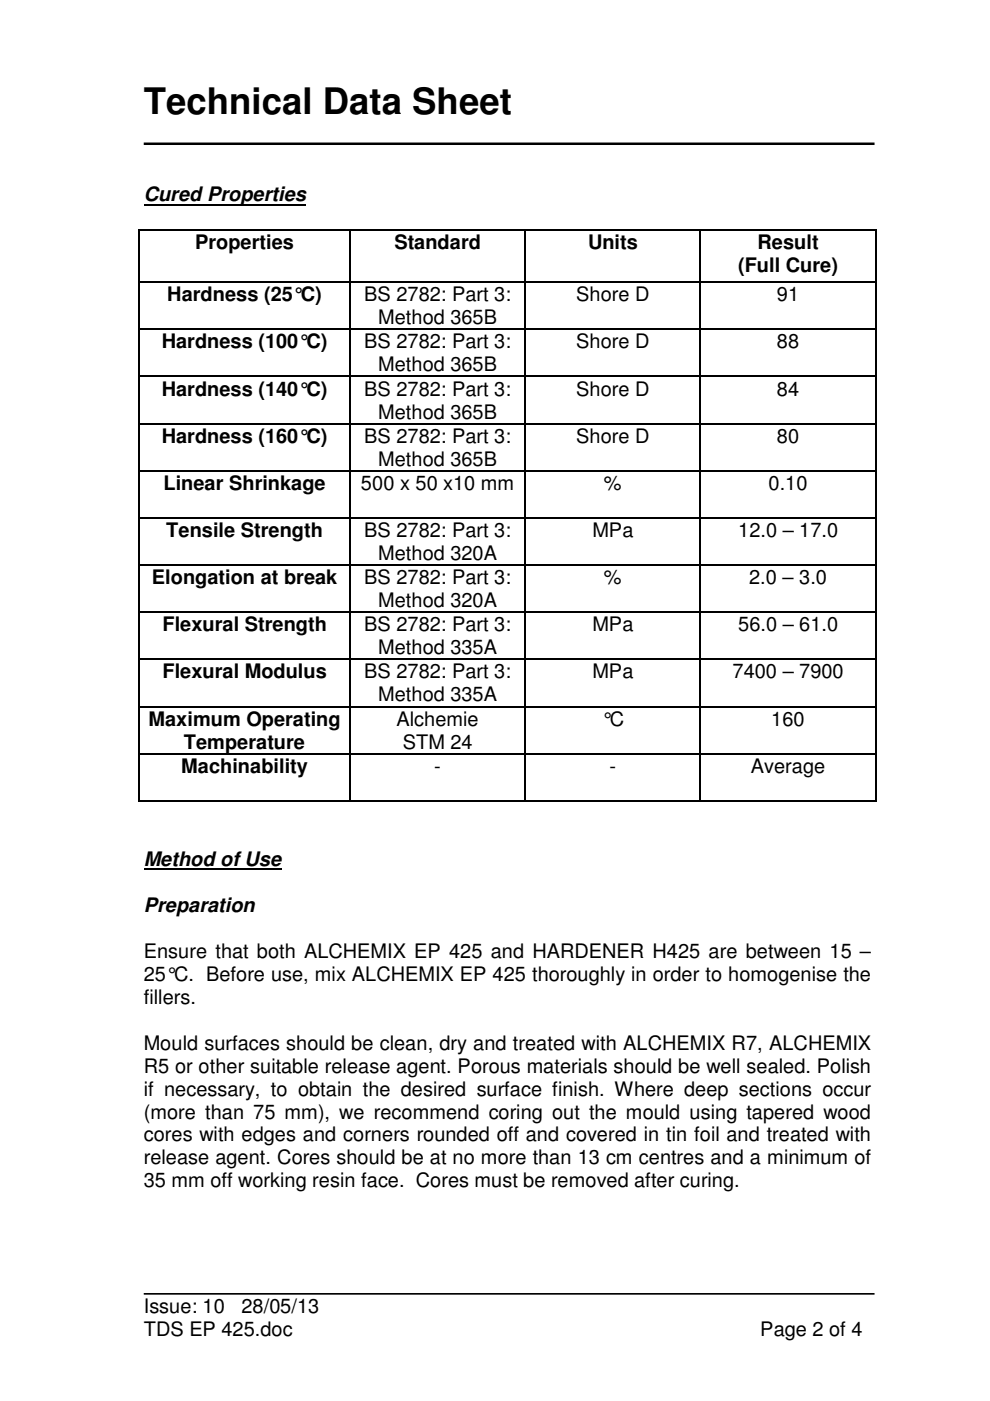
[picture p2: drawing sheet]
<svg xmlns="http://www.w3.org/2000/svg" width="210mm" height="297mm" viewBox="0 0 210 297" stroke-linecap="round" stroke-linejoin="round" font-family="sans-serif">
<defs><g id="words">
<text font-size="7.7" x="30.5" y="24.2">Technical Data Sheet</text>
<g font-size="4.2">
<text x="30.5" y="42.7">Cured Properties</text>
<text x="41.4" y="52.7">Properties</text>
<text x="83.6" y="52.7">Standard</text>
<text x="124.7" y="52.7">Units</text>
<text x="160.6" y="52.7">Result</text>
<text x="156.5" y="57.6">(Full Cure)</text>
<text x="35.5" y="63.8">Hardness (25°C)</text>
<text x="77.2" y="63.8">BS 2782: Part 3:</text>
<text x="122.2" y="63.8">Shore D</text>
<text x="164.7" y="63.8">91</text>
<text x="80.2" y="68.7">Method 365B</text>
<text x="34.3" y="73.8">Hardness (100°C)</text>
<text x="77.2" y="73.8">BS 2782: Part 3:</text>
<text x="122.2" y="73.8">Shore D</text>
<text x="164.7" y="73.8">88</text>
<text x="34.3" y="83.9">Hardness (140°C)</text>
<text x="77.2" y="83.9">BS 2782: Part 3:</text>
<text x="80.2" y="78.7">Method 365B</text>
<text x="122.2" y="83.9">Shore D</text>
<text x="164.7" y="83.9">84</text>
<text x="80.2" y="88.7">Method 365B</text>
<text x="34.3" y="93.9">Hardness (160°C)</text>
<text x="77.2" y="93.9">BS 2782: Part 3:</text>
<text x="122.2" y="93.9">Shore D</text>
<text x="164.7" y="93.9">80</text>
<text x="80.2" y="98.7">Method 365B</text>
<text x="34.7" y="103.8">Linear Shrinkage</text>
<text x="76.5" y="103.8">500 x 50 x10 mm</text>
<text x="128.1" y="103.8">%</text>
<text x="162.9" y="103.8">0.10</text>
<text x="35.3" y="113.8">Tensile Strength</text>
<text x="77.2" y="113.8">BS 2782: Part 3:</text>
<text x="125.6" y="113.8">MPa</text>
<text x="156.5" y="113.8">12.0 – 17.0</text>
<text x="80.2" y="118.7">Method 320A</text>
<text x="32.2" y="123.9">Elongation at break</text>
<text x="77.2" y="123.9">BS 2782: Part 3:</text>
<text x="128.1" y="123.9">%</text>
<text x="158.8" y="123.9">2.0 – 3.0</text>
<text x="80.2" y="128.7">Method 320A</text>
<text x="34.5" y="133.9">Flexural Strength</text>
<text x="77.2" y="133.9">BS 2782: Part 3:</text>
<text x="125.6" y="133.9">MPa</text>
<text x="156.5" y="133.9">56.0 – 61.0</text>
<text x="34.5" y="143.8">Flexural Modulus</text>
<text x="77.2" y="143.8">BS 2782: Part 3:</text>
<text x="80.2" y="138.7">Method 335A</text>
<text x="125.6" y="143.8">MPa</text>
<text x="155.3" y="143.8">7400 – 7900</text>
<text x="80.2" y="148.7">Method 335A</text>
<text x="31.5" y="153.8">Maximum Operating</text>
<text x="84.1" y="153.8">Alchemie</text>
<text x="127.6" y="153.8">°C</text>
<text x="163.5" y="153.8">160</text>
<text x="39" y="158.7">Temperature</text>
<text x="85.4" y="158.7">STM 24</text>
<text x="38.4" y="163.9">Machinability</text>
<text x="92.1" y="163.9">-</text>
<text x="129.2" y="163.9">-</text>
<text x="159.2" y="163.9">Average</text>
<text x="30.5" y="183.6">Method of Use</text>
<text x="30.5" y="193.3">Preparation</text>
<text x="30.5" y="203.1">Ensure that both ALCHEMIX EP 425 and HARDENER H425 are between 15 –</text>
<text x="30.5" y="207.9">25°C. Before use, mix ALCHEMIX EP 425 thoroughly in order to homogenise the</text>
<text x="30.5" y="212.8">fillers.</text>
<text x="30.5" y="222.5">Mould surfaces should be clean, dry and treated with ALCHEMIX R7, ALCHEMIX</text>
<text x="30.5" y="227.4">R5 or other suitable release agent. Porous materials should be well sealed. Polish</text>
<text x="30.5" y="232.3">if necessary, to obtain the desired surface finish. Where deep sections occur</text>
<text x="30.5" y="237.2">(more than 75 mm), we recommend coring out the mould using tapered wood</text>
<text x="30.5" y="242">cores with edges and corners rounded off and covered in tin foil and treated with</text>
<text x="30.5" y="246.9">release agent. Cores should be at no more than 13 cm centres and a minimum of</text>
<text x="30.5" y="251.8">35 mm off working resin face. Cores must be removed after curing.</text>
<text x="30.5" y="278.4">Issue: 10</text>
<text x="51.2" y="278.4">28/05/13</text>
<text x="30.5" y="283.3">TDS EP 425.doc</text>
<text x="161.2" y="283.3">Page 2 of 4</text>
</g>
</g></defs>
<path d="M30.5 30.5h154.9" fill="none" stroke="#000" stroke-width=".53"/>
<path d="M30.5 274.3h154.9" fill="none" stroke="#000" stroke-width=".35"/>
<path d="M30.5 43.4h34.3M30.5 184.3h29.1" fill="none" stroke="#000" stroke-width=".42"/>
<g fill="#000">
<path d="M29.3 48.6h.3v.2h-.3zM29.3 59.7h.3v.2h-.3zM74.1 48.6h.2v.2h-.2zM74.1 59.7h.2v.2h-.2zM111.3 48.6h.2v.2h-.2zM111.3 59.7h.2v.2h-.2zM148.4 48.6h.2v.2h-.2zM148.4 59.7h.2v.2h-.2zM185.5 48.6h.3v.2h-.3zM185.5 59.7h.3v.2h-.3zM29.3 69.7h.3v.2h-.3zM29.3 79.7h.3v.2h-.3z"/>
<path d="M74.1 69.7h.2v.2h-.2zM74.1 79.7h.2v.2h-.2zM111.3 69.7h.2v.2h-.2zM111.3 79.7h.2v.2h-.2zM148.4 69.7h.2v.2h-.2zM148.4 79.7h.2v.2h-.2zM185.5 69.7h.3v.2h-.3zM185.5 79.7h.3v.2h-.3zM29.3 89.7h.3v.3h-.3zM29.3 99.7h.3v.2h-.3zM74.1 89.7h.2v.3h-.2zM74.1 99.7h.2v.2h-.2z"/>
<path d="M111.3 89.7h.2v.3h-.2zM111.3 99.7h.2v.2h-.2zM148.4 89.7h.2v.3h-.2zM148.4 99.7h.2v.2h-.2zM185.5 89.7h.3v.3h-.3zM185.5 99.7h.3v.2h-.3zM29.3 109.7h.3v.2h-.3zM29.3 119.7h.3v.2h-.3zM74.1 109.7h.2v.2h-.2zM74.1 119.7h.2v.2h-.2zM111.3 109.7h.2v.2h-.2zM111.3 119.7h.2v.2h-.2z"/>
<path d="M148.4 109.7h.2v.2h-.2zM148.4 119.7h.2v.2h-.2zM185.5 109.7h.3v.2h-.3zM185.5 119.7h.3v.2h-.3zM29.3 129.7h.3v.3h-.3zM29.3 139.7h.3v.3h-.3zM74.1 129.7h.2v.3h-.2zM74.1 139.7h.2v.3h-.2zM111.3 129.7h.2v.3h-.2zM111.3 139.7h.2v.3h-.2zM148.4 129.7h.2v.3h-.2zM148.4 139.7h.2v.3h-.2z"/>
<path d="M185.5 129.7h.3v.3h-.3zM185.5 139.7h.3v.3h-.3zM29.3 149.7h.3v.2h-.3zM29.3 159.7h.3v.2h-.3zM74.1 149.7h.2v.2h-.2zM74.1 159.7h.2v.2h-.2zM111.3 149.7h.2v.2h-.2zM111.3 159.7h.2v.2h-.2zM148.4 149.7h.2v.2h-.2zM148.4 159.7h.2v.2h-.2zM185.5 149.7h.3v.2h-.3zM185.5 159.7h.3v.2h-.3z"/>
<path d="M29.3 169.7h.3v.3h-.3zM74.1 169.7h.2v.3h-.2zM111.3 169.7h.2v.3h-.2zM148.4 169.7h.2v.3h-.2zM185.5 169.7h.3v.3h-.3z"/>
</g>
<g fill="none" stroke="#000" stroke-width=".25">
<path d="M29.5 48.8v10.9M29.5 59.9v9.8M29.6 48.7h44.5M29.6 59.8h44.5M74.2 48.8v10.9M74.2 59.9v9.8M74.3 48.7h37M74.3 59.8h37M111.4 48.8v10.9M111.4 59.9v9.8M111.5 48.7h36.9M111.5 59.8h36.9"/>
<path d="M148.5 48.8v10.9M148.5 59.9v9.8M148.6 48.7h36.9M148.6 59.8h36.9M185.7 48.8v10.9M185.7 59.9v9.8M29.5 69.9v9.8M29.5 79.9v9.8M29.6 69.8h44.5M29.6 79.8h44.5M74.2 69.9v9.8M74.2 79.9v9.8"/>
<path d="M74.3 69.8h37M74.3 79.8h37M111.4 69.9v9.8M111.4 79.9v9.8M111.5 69.8h36.9M111.5 79.8h36.9M148.5 69.9v9.8M148.5 79.9v9.8M148.6 69.8h36.9M148.6 79.8h36.9M185.7 69.9v9.8M185.7 79.9v9.8"/>
<path d="M29.5 90v9.7M29.5 99.9v9.8M29.6 89.8h44.5M29.6 99.8h44.5M74.2 90v9.7M74.2 99.9v9.8M74.3 89.8h37M74.3 99.8h37M111.4 90v9.7M111.4 99.9v9.8M111.5 89.8h36.9M111.5 99.8h36.9"/>
<path d="M148.5 90v9.7M148.5 99.9v9.8M148.6 89.8h36.9M148.6 99.8h36.9M185.7 90v9.7M185.7 99.9v9.8M29.5 109.9v9.8M29.5 119.9v9.8M29.6 109.8h44.5M29.6 119.8h44.5M74.2 109.9v9.8M74.2 119.9v9.8"/>
<path d="M74.3 109.8h37M74.3 119.8h37M111.4 109.9v9.8M111.4 119.9v9.8M111.5 109.8h36.9M111.5 119.8h36.9M148.5 109.9v9.8M148.5 119.9v9.8M148.6 109.8h36.9M148.6 119.8h36.9M185.7 109.9v9.8M185.7 119.9v9.8"/>
<path d="M29.5 130v9.7M29.5 140v9.7M29.6 129.8h44.5M29.6 139.8h44.5M74.2 130v9.7M74.2 140v9.7M74.3 129.8h37M74.3 139.8h37M111.4 130v9.7M111.4 140v9.7M111.5 129.8h36.9M111.5 139.8h36.9"/>
<path d="M148.5 130v9.7M148.5 140v9.7M148.6 129.8h36.9M148.6 139.8h36.9M185.7 130v9.7M185.7 140v9.7M29.5 149.9v9.8M29.5 159.9v9.8M29.6 149.8h44.5M29.6 159.8h44.5M74.2 149.9v9.8M74.2 159.9v9.8"/>
<path d="M74.3 149.8h37M74.3 159.8h37M111.4 149.9v9.8M111.4 159.9v9.8M111.5 149.8h36.9M111.5 159.8h36.9M148.5 149.9v9.8M148.5 159.9v9.8M148.6 149.8h36.9M148.6 159.8h36.9M185.7 149.9v9.8M185.7 159.9v9.8"/>
<path d="M29.6 169.8h44.5M74.3 169.8h37M111.5 169.8h36.9M148.6 169.8h36.9"/>
</g>
<use href="#words"/>
</svg>
